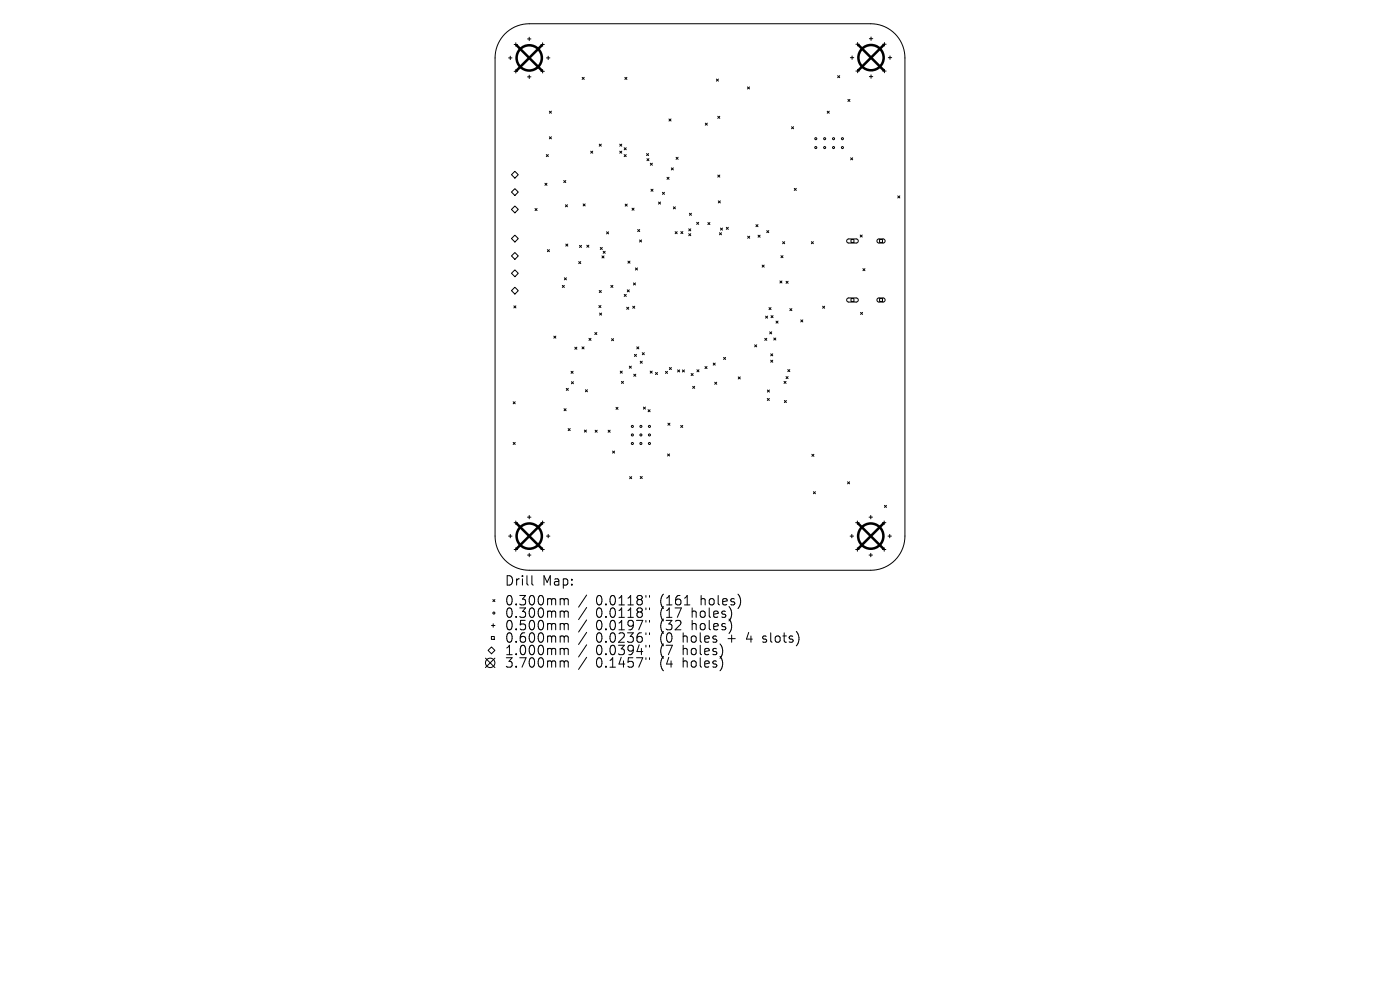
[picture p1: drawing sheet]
<svg xmlns="http://www.w3.org/2000/svg" width="297mm" height="210mm" viewBox="0 0 297 210" stroke-linecap="round" stroke-linejoin="round" font-family="sans-serif">
<defs><g id="words">
<g font-size="2.8">
<text x="107" y="124.5">Drill</text>
<text x="115" y="124.5">Map:</text>
<text x="107" y="128.7">0.300mm</text>
<text x="107" y="131.3">0.300mm</text>
<text x="126.4" y="128.7">0.0118&quot;</text>
<text x="126.4" y="131.3">0.0118&quot;</text>
<text x="140.2" y="128.7">(161</text>
<text x="140.2" y="131.3">(17</text>
<text x="147" y="131.3">holes)</text>
<text x="148.9" y="128.7">holes)</text>
<text x="107" y="134">0.500mm</text>
<text x="107" y="136.6">0.600mm</text>
<text x="126.4" y="134">0.0197&quot;</text>
<text x="126.4" y="136.6">0.0236&quot;</text>
<text x="140.2" y="134">(32</text>
<text x="140.2" y="136.6">(0</text>
<text x="145.1" y="136.6">holes</text>
<text x="147" y="134">holes)</text>
<text x="154.8" y="136.6">+</text>
<text x="159" y="136.6">4</text>
<text x="162.7" y="136.6">slots)</text>
<text x="107" y="139.3">1.000mm</text>
<text x="107" y="141.9">3.700mm</text>
<text x="126.4" y="139.3">0.0394&quot;</text>
<text x="126.4" y="141.9">0.1457&quot;</text>
<text x="140.2" y="139.3">(7</text>
<text x="140.2" y="141.9">(4</text>
<text x="145.1" y="139.3">holes)</text>
<text x="145.1" y="141.9">holes)</text>
</g>
</g></defs>
<g fill="none" stroke="#000" stroke-width=".21">
<path d="M107.1 7.2a7.2 7.2 0 0 1 5.2-2.2h72.4a7.2 7.2 0 0 1 7.3 7.3v101.4a7.2 7.2 0 0 1-7.3 7.3h-72.4a7.2 7.2 0 0 1-7.3-7.3v-101.4a7.2 7.2 0 0 1 2.1-5.1zM107.9 12.3h.7M108.3 11.9v.7M109.1 9.4h.7M109.1 15.1h.7M109.4 9.1v.7M109.4 14.8v.7M111.9 8.3h.7M111.9 16.3h.7M112.3 7.9v.7M112.3 15.9v.8M114.8 9.4h.7"/>
<path d="M114.8 15.1h.7M115.1 9.1v.7M115.1 14.8v.7M115.9 12.3h.8M116.3 11.9v.7M123.5 16.4l.4 .4M123.9 16.4l-.4 .4M132.6 16.4l.4 .4M133 16.4l-.4 .4M152 16.8l.4 .4M152.4 16.8l-.4 .4M158.6 18.4l.4 .5"/>
<path d="M159 18.4l-.4 .5M177.7 16l.4 .5M178.1 16l-.4 .5M180.4 12.2h.7M180.8 11.9v.7M181.6 9.4h.7M181.6 15.1h.7M181.9 9v.7M181.9 14.7v.7M184.4 8.2h.7M184.4 16.2h.7M184.8 7.8v.8"/>
<path d="M184.8 15.9v.7M187.3 9.4h.7M187.3 15.1h.7M187.6 9v.7M187.6 14.7v.7M188.4 12.2h.8M188.8 11.9v.7M109.2 36.3l.8 .8-.8 .7-.7-.7zM115.6 38.9l.4 .4M115.9 32.8l.4 .4M116 38.9l-.4 .4M116.3 32.8l-.4 .4"/>
<path d="M116.5 23.6l.5 .4M116.5 29l.5 .5M117 23.6l-.5 .4M117 29l-.5 .5M119.6 38.3l.4 .4M120 38.3l-.4 .4M125.3 32.1l.4 .4M125.7 32.1l-.4 .4M127.1 30.6l.5 .4M127.6 30.6l-.5 .4M131.5 30.6l.4 .4M131.5 32.1l.4 .4"/>
<path d="M131.9 30.6l-.4 .4M131.9 32.1l-.4 .4M132.4 32.8l.5 .4M132.4 31.3l.5 .5M132.9 32.8l-.5 .4M132.9 31.3l-.5 .5M137.2 32.6l.4 .4M137.2 33.7l.5 .4M137.6 32.6l-.4 .4M137.7 33.7l-.5 .4M138 34.6l.4 .5M138.4 34.6l-.4 .5"/>
<path d="M141.5 37.6l.4 .4M141.9 25.2l.5 .5M141.9 37.6l-.4 .4M142.4 25.2l-.5 .5M142.4 35.6l.4 .4M142.8 35.6l-.4 .4M143.4 33.4l.5 .4M143.9 33.4l-.5 .4M149.6 26.1l.5 .5M150.1 26.1l-.5 .5M152.3 24.7l.4 .4M152.3 37.1l.4 .5"/>
<path d="M152.7 24.7l-.4 .4M152.7 37.1l-.4 .5M167.9 26.9l.5 .4M168.4 26.9l-.5 .4M168.5 40l.4 .4M168.9 40l-.4 .4M175.5 23.6l.4 .4M175.9 23.6l-.4 .4M179.9 21.1l.4 .4M180.3 21.1l-.4 .4M180.5 33.5l.4 .4M180.9 33.5l-.4 .4"/>
<path d="M109.2 40l.8 .7-.8 .8-.7-.8zM109.2 43.7l.8 .7-.8 .7-.7-.7zM109.2 49.9l.8 .7-.8 .7-.7-.7zM109.2 53.6l.8 .7-.8 .7-.7-.7zM109.2 57.2l.8 .8-.8 .7-.7-.7zM113.5 44.2l.4 .5M113.9 44.2l-.4 .5M116.1 53l.5 .4M116.6 53l-.5 .4M119.7 58.9l.5 .5M120 43.4l.4 .5M120 51.8l.5 .4"/>
<path d="M120.2 58.9l-.5 .5M120.4 43.4l-.4 .5M120.5 51.8l-.5 .4M122.8 55.5l.4 .4M122.9 52.1l.5 .4M123.2 55.5l-.4 .4M123.4 52.1l-.5 .4M123.7 43.3l.4 .4M124.1 43.3l-.4 .4M124.5 52l.4 .5M124.9 52l-.4 .5M127.3 52.5l.5 .4"/>
<path d="M127.7 54.3l.4 .4M127.8 52.5l-.5 .4M128 53.3l.4 .4M128.1 54.3l-.4 .4M128.4 53.3l-.4 .4M128.7 49.2l.4 .4M129.1 49.2l-.4 .4M132.6 43.3l.5 .4M133.1 43.3l-.5 .4M133.2 55.4l.4 .4M133.6 55.4l-.4 .4M134.1 44.2l.4 .4"/>
<path d="M134.5 44.2l-.4 .4M134.8 56.8l.4 .5M135.2 56.8l-.4 .5M135.3 48.7l.4 .4M135.7 50.9l.4 .4M135.7 48.7l-.4 .4M136.1 50.9l-.4 .4M138.1 40.1l.4 .5M138.5 40.1l-.4 .5M139.7 42.9l.4 .4M140.1 42.9l-.4 .4M140.5 40.8l.5 .4"/>
<path d="M141 40.8l-.5 .4M142.8 43.9l.5 .4M143.2 49.1l.5 .5M143.3 43.9l-.5 .4M143.7 49.1l-.5 .5M144.4 49.1l.5 .5M144.9 49.1l-.5 .5M146.1 48.5l.4 .5M146.1 49.6l.4 .4M146.3 45.2l.4 .5M146.5 48.5l-.4 .5M146.5 49.6l-.4 .4"/>
<path d="M146.7 45.2l-.4 .5M147.8 47.2l.4 .4M148.2 47.2l-.4 .4M150.2 47.2l.4 .4M150.6 47.2l-.4 .4M152.4 42.6l.4 .4M152.6 49.4l.5 .4M152.8 42.6l-.4 .4M152.8 48.4l.5 .4M153.1 49.4l-.5 .4M153.3 48.4l-.5 .4M154.1 48.2l.4 .5"/>
<path d="M154.5 48.2l-.4 .5M158.6 50.1l.4 .4M159 50.1l-.4 .4M160.4 47.7l.4 .4M160.8 47.7l-.4 .4M160.8 49.9l.5 .4M161.3 49.9l-.5 .4M161.7 56.2l.4 .5M162.1 56.2l-.4 .5M162.7 48.9l.4 .5M163.1 48.9l-.4 .5M165.5 59.6l.4 .4"/>
<path d="M165.7 54.2l.4 .5M165.9 59.6l-.4 .4M166 51.3l.5 .4M166.1 54.2l-.4 .5M166.5 51.3l-.5 .4M166.8 59.7l.4 .4M167.2 59.7l-.4 .4M172.1 51.3l.5 .4M172.6 51.3l-.5 .4M179.7 50.8l.3-.1h1.7l.3 .2 .1 .3-.4 .3h-1.7l-.4-.2zM180.5 50.8h.7v.6h-.7zM182.5 49.9l.4 .4"/>
<path d="M182.9 49.9l-.4 .4M183.1 57l.4 .4M183.5 57l-.4 .4M186.2 50.8l1.3-.1 .2 .2 .1 .3-.3 .3h-1.1l-.4-.3zM186.6 50.8h.6v.6h-.6zM190.5 41.6l.4 .4M190.9 41.6l-.4 .4M109 64.9l.4 .4M109.2 60.9l.8 .8-.8 .7-.7-.7zM109.4 64.9l-.4 .4M117.5 71.3l.4 .4M117.9 71.3l-.4 .4"/>
<path d="M119.3 60.5l.4 .5M119.7 60.5l-.4 .5M121.1 78.8l.5 .4M121.6 78.8l-.5 .4M121.9 73.7l.5 .4M122.4 73.7l-.5 .4M123.5 73.6l.4 .4M123.9 73.6l-.4 .4M124.9 71.8l.5 .4M125.4 71.8l-.5 .4M126.2 70.5l.4 .5M126.6 70.5l-.4 .5"/>
<path d="M127.1 64.8l.4 .4M127.1 61.6l.5 .5M127.2 66.4l.4 .4M127.5 64.8l-.4 .4M127.6 61.6l-.5 .5M127.6 66.4l-.4 .4M129.6 60.5l.4 .5M129.7 71.8l.5 .5M130 60.5l-.4 .5M130.2 71.8l-.5 .5M131.6 78.7l.4 .5M132 78.7l-.4 .5"/>
<path d="M132.4 62.4l.5 .5M132.9 62.4l-.5 .5M132.9 65.2l.5 .4M133.1 61.5l.4 .4M133.4 65.2l-.5 .4M133.5 61.5l-.4 .4M133.5 77.7l.4 .4M133.9 77.7l-.4 .4M134.2 65l.5 .4M134.4 60l.4 .5M134.4 79.4l.5 .4M134.6 75.2l.4 .4"/>
<path d="M134.7 65l-.5 .4M134.8 60l-.4 .5M134.9 79.4l-.5 .4M135 75.2l-.4 .4M135.1 73.6l.4 .4M135.5 73.6l-.4 .4M135.8 76.6l.5 .5M136.3 76.6l-.5 .5M136.3 74.8l.4 .4M136.7 74.8l-.4 .4M137.9 78.7l.5 .5M138.4 78.7l-.5 .5"/>
<path d="M139.1 79l.4 .5M139.5 79l-.4 .5M141.2 78.8l.4 .4M141.6 78.8l-.4 .4M142 78l.4 .4M142.4 78l-.4 .4M143.8 78.5l.4 .4M144.2 78.5l-.4 .4M144.8 78.5l.4 .4M145.2 78.5l-.4 .4M146.6 79.2l.5 .5M147.1 79.2l-.5 .5"/>
<path d="M147.8 78.4l.5 .5M148.3 78.4l-.5 .5M149.6 77.8l.4 .4M150 77.8l-.4 .4M151.3 77l.4 .5M151.7 77l-.4 .5M153.5 75.8l.4 .4M153.9 75.8l-.4 .4M156.6 80l.5 .4M157.1 80l-.5 .4M160.1 73.1l.4 .5M160.5 73.1l-.4 .5"/>
<path d="M162.2 71.8l.5 .4M162.4 67.1l.4 .4M162.7 71.8l-.5 .4M162.8 67.1l-.4 .4M163.1 65.2l.5 .5M163.3 70.4l.4 .4M163.5 75.1l.4 .4M163.5 76.4l.4 .4M163.6 67l.4 .4M163.6 65.2l-.5 .5M163.7 70.4l-.4 .4M163.9 75.1l-.4 .4"/>
<path d="M163.9 76.4l-.4 .4M164 67l-.4 .4M164.2 71.7l.4 .4M164.6 71.7l-.4 .4M164.6 68.1l.5 .5M165.1 68.1l-.5 .5M166.8 79.9l.4 .4M167.1 78.4l.5 .4M167.2 79.9l-.4 .4M167.6 78.4l-.5 .4M167.6 65.5l.4 .4M168 65.5l-.4 .4"/>
<path d="M169.9 67.9l.4 .4M170.3 67.9l-.4 .4M174.5 65l.4 .4M174.9 65l-.4 .4M179.7 63.3l.3-.1h1.7l.3 .2 .1 .3-.4 .4h-1.7l-.4-.3zM180.5 63.3h.7v.6h-.7zM182.6 66.3l.4 .4M183 66.3l-.4 .4M186.2 63.3l1.3-.1 .2 .2 .1 .4-.3 .3h-1.1l-.4-.3zM186.6 63.3h.6v.6h-.6zM108.9 85.2l.4 .5M108.9 93.8l.4 .5"/>
<path d="M109.3 85.2l-.4 .5M109.3 93.8l-.4 .5M119.7 86.7l.4 .4M120.1 86.7l-.4 .4M120.1 82.4l.5 .4M120.5 90.9l.5 .4M120.6 82.4l-.5 .4M121 90.9l-.5 .4M121.2 81l.5 .4M121.7 81l-.5 .4M124 91.2l.4 .5M124.2 82.7l.4 .4"/>
<path d="M124.4 91.2l-.4 .5M124.6 82.7l-.4 .4M126.3 91.3l.4 .4M126.7 91.3l-.4 .4M129 91.3l.4 .4M129.4 91.3l-.4 .4M130 95.7l.4 .4M130.4 95.7l-.4 .4M130.7 86.4l.4 .4M131.1 86.4l-.4 .4M131.8 80.9l.5 .4M132.3 80.9l-.5 .4"/>
<path d="M136.5 86.4l.4 .4M136.9 86.4l-.4 .4M137.5 86.9l.4 .4M137.9 86.9l-.4 .4M141.6 96.3l.5 .4M141.7 89.8l.4 .4M142.1 96.3l-.5 .4M142.1 89.8l-.4 .4M144.4 90.2l.4 .5M144.8 90.2l-.4 .5M146.9 82l.5 .4M147.4 82l-.5 .4"/>
<path d="M151.6 81.1l.5 .4M152.1 81.1l-.5 .4M162.8 84.5l.4 .5M162.8 82.7l.4 .5M163.2 84.5l-.4 .5M163.2 82.7l-.4 .5M166.3 80.9l.5 .4M166.4 85l.4 .4M166.8 80.9l-.5 .4M166.8 85l-.4 .4M172.2 96.4l.5 .4M172.7 96.4l-.5 .4"/>
<path d="M107.9 113.7h.7M108.3 113.4v.7M109.1 110.9h.7M109.1 116.6h.7M109.4 110.5v.7M109.4 116.2v.7M111.9 109.7h.7M111.9 117.7h.7M112.3 109.3v.8M112.3 117.4v.7M114.8 110.9h.7M114.8 116.6h.7"/>
<path d="M115.1 110.5v.7M115.1 116.2v.7M115.9 113.7h.8M116.3 113.4v.7M133.6 101.1l.4 .4M134 101.1l-.4 .4M135.8 101.1l.5 .4M136.3 101.1l-.5 .4M172.6 104.3l.4 .4M173 104.3l-.4 .4M179.8 102.2l.4 .4M180.2 102.2l-.4 .4"/>
<path d="M180.3 113.7h.8M180.7 113.4v.7M181.5 110.9h.7M181.5 116.6h.7M181.9 110.5v.7M181.9 116.2v.7M184.4 109.7h.7M184.4 117.7h.7M184.7 109.3v.8M184.7 117.4v.7M187.2 110.9h.7M187.2 116.6h.7"/>
<path d="M187.6 110.5v.7M187.6 116.2v.7M187.6 107.2l.5 .4M188.1 107.2l-.5 .4M188.4 113.7h.7M188.8 113.4v.7M103 139.6l2 2M104.2 135h.7v.6h-.7zM104.3 137.2l.7 .8-.7 .7-.8-.7zM104.3 132.7h.7M104.6 127.2l.4 .4M104.6 132.3v.7"/>
<path d="M105 127.2l-.4 .4M105 139.6l-2 2M112.8 122.1v1.7l.3 .3M119.1 127l.5 .1 .1 .2M119.1 129.6h.3l.3 .3M119.1 132.3l.5 .1 .1 .2M119.1 134.9l.5 .1 .1 .2M119.1 137.5h.3l.3 .3M119.7 127.3l.3-.3 .5 .1 .1 1.2M119.7 127.3v1M119.7 129.9v1.1M119.7 132.6v1"/>
<path d="M119.7 135.2v1M119.7 137.8v1.1M119.7 129.9l.3-.3 .5 .1 .1 1.3M119.7 132.6l.3-.3 .5 .1 .1 1.2M119.7 135.2l.3-.3 .5 .1 .1 1.2M119.7 137.8l.3-.3 .5 .1 .1 1.3M124.5 126.2l-1.8 2.6M124.5 128.9l-1.8 2.5M124.5 131.5l-1.8 2.6M124.5 134.1l-1.8 2.6M124.5 136.8l-1.8 2.6M124.5 139.4l-1.8 2.6"/>
<path d="M137 126.3v.4M137 129v.3M137 131.6v.4M137 134.2v.4M137 136.9v.4M137 139.5v.4M137.8 126.3v.4M137.8 129v.3M137.8 131.6v.4M137.8 134.2v.4M137.8 136.9v.4M137.8 139.5v.4"/>
<path d="M145.2 128.3h1.2M161.8 136.1l.2 .1M161.9 135v.5M119.1 140.2l.5 .1 .1 .2M119.7 140.5v1M119.7 140.5l.3-.3 .5 .1 .1 1.2"/>
<circle cx="173.1" cy="31.3" r=".22"/>
<circle cx="173.1" cy="29.4" r=".22"/>
<circle cx="174.9" cy="31.3" r=".22"/>
<circle cx="174.9" cy="29.4" r=".22"/>
<circle cx="176.8" cy="31.3" r=".22"/>
<circle cx="176.8" cy="29.4" r=".22"/>
<circle cx="178.7" cy="31.3" r=".22"/>
<circle cx="178.7" cy="29.4" r=".22"/>
<circle cx="134.2" cy="94.1" r=".22"/>
<circle cx="134.2" cy="92.3" r=".22"/>
<circle cx="134.2" cy="90.5" r=".22"/>
<circle cx="136" cy="94.1" r=".22"/>
<circle cx="136" cy="92.3" r=".22"/>
<circle cx="136" cy="90.5" r=".22"/>
<circle cx="137.8" cy="94.1" r=".22"/>
<circle cx="137.8" cy="92.3" r=".22"/>
<circle cx="137.8" cy="90.5" r=".22"/>
<circle cx="104.8" cy="130" r=".22"/>
<circle cx="104" cy="140.6" r="1"/>
</g>
<g fill="none" stroke="#000" stroke-width=".54">
<path d="M109.6 9.6l5.4 5.4M115 9.6l-5.4 5.4M182.1 9.5l5.4 5.4M187.5 9.5l-5.4 5.4M109.6 111l5.4 5.4M115 111l-5.4 5.4M182 111l5.4 5.4M187.4 111l-5.4 5.4"/>
<circle cx="112.3" cy="12.3" r="2.68"/>
<circle cx="184.8" cy="12.2" r="2.68"/>
<circle cx="112.3" cy="113.7" r="2.68"/>
<circle cx="184.7" cy="113.7" r="2.68"/>
</g>
<use href="#words"/>
</svg>
